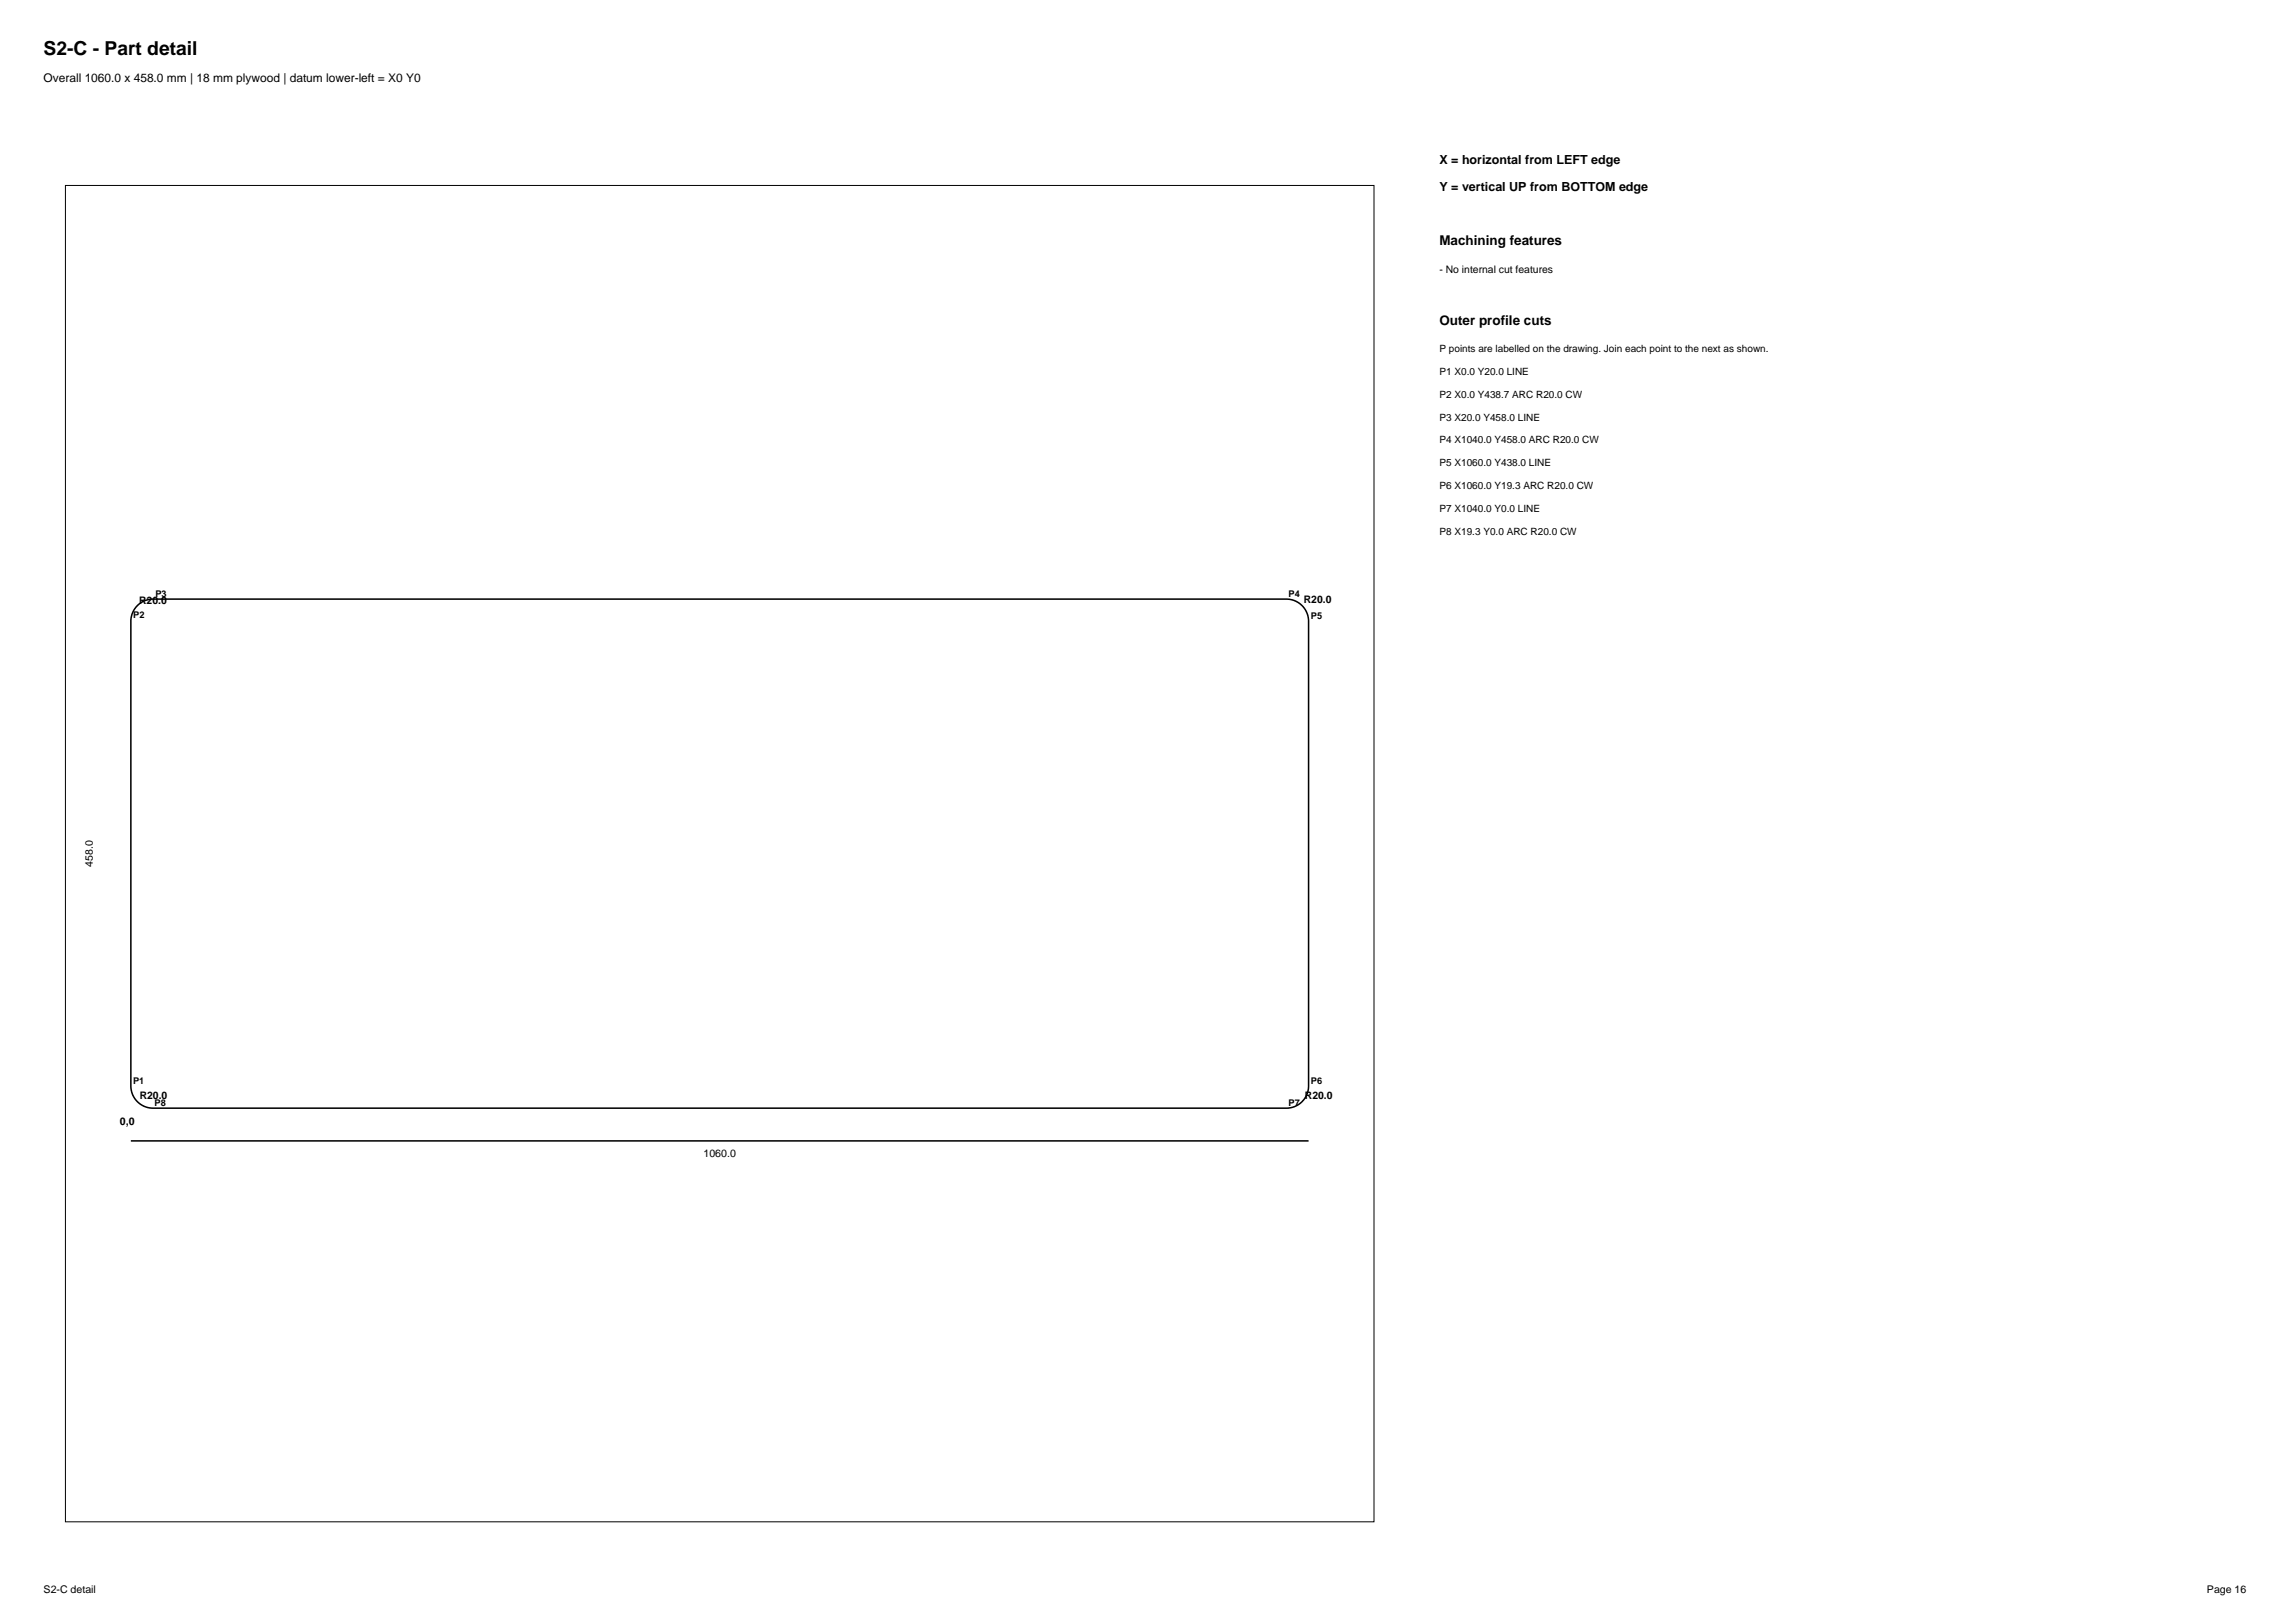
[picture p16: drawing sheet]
<svg xmlns="http://www.w3.org/2000/svg" width="420mm" height="297mm" viewBox="0 0 420 297" stroke-linecap="round" stroke-linejoin="round" font-family="sans-serif">
<defs><g id="words">
<text font-size="3.5" x="8" y="10">S2-C - Part detail</text>
<g font-size="2.5">
<text x="264" y="45">Machining features</text>
<text x="264" y="59.5">Outer profile cuts</text>
</g>
<g font-size="2.3">
<text x="264" y="30">X = horizontal from LEFT edge</text>
<text x="264" y="35">Y = vertical UP from BOTTOM edge</text>
</g>
<text font-size="2.2" x="8" y="15">Overall 1060.0 x 458.0 mm | 18 mm plywood | datum lower-left = X0 Y0</text>
<g font-size="1.9">
<text x="264" y="50">- No internal cut features</text>
<text x="25.5" y="110.7">R20.0</text>
<text x="239.1" y="110.5">R20.0</text>
<text x="17" y="158.9" transform="rotate(-90 17 158.9)">458.0</text>
<text x="25.6" y="201.5">R20.0</text>
<text x="239.3" y="201.4">R20.0</text>
<text x="22" y="206.2">0,0</text>
<text x="129" y="212.2">1060.0</text>
<text x="8" y="292">S2-C detail</text>
<text x="404.8" y="292">Page 16</text>
</g>
<g font-size="1.8">
<text x="264" y="64.5">P points are labelled on the drawing. Join each point to the next as shown.</text>
<text x="264" y="68.7">P1 X0.0 Y20.0 LINE</text>
<text x="264" y="72.9">P2 X0.0 Y438.7 ARC R20.0 CW</text>
<text x="264" y="77.1">P3 X20.0 Y458.0 LINE</text>
<text x="264" y="81.3">P4 X1040.0 Y458.0 ARC R20.0 CW</text>
<text x="264" y="85.5">P5 X1060.0 Y438.0 LINE</text>
<text x="264" y="89.7">P6 X1060.0 Y19.3 ARC R20.0 CW</text>
<text x="264" y="93.9">P7 X1040.0 Y0.0 LINE</text>
<text x="264" y="98.1">P8 X19.3 Y0.0 ARC R20.0 CW</text>
</g>
<g font-size="1.7">
<text x="24.4" y="113.3">P2</text>
<text x="28.5" y="109.4">P3</text>
<text x="236.3" y="109.4">P4</text>
<text x="240.4" y="113.5">P5</text>
<text x="24.4" y="198.7">P1</text>
<text x="28.4" y="202.7">P8</text>
<text x="236.3" y="202.7">P7</text>
<text x="240.4" y="198.8">P6</text>
</g>
</g></defs>
<path d="M12 34h240v245h-240z" fill="none" stroke="#000" stroke-width=".18"/>
<path d="M25.2 111a4.1 4.1 0 0 1 2.9-1.2h207.8a4.1 4.1 0 0 1 4.1 4.1v85.2a4.1 4.1 0 0 1-4.1 4.1h-207.8a4.1 4.1 0 0 1-4.1-4.1v-85.2a4.1 4.1 0 0 1 1.2-2.9zM24 209.2h216" fill="none" stroke="#000" stroke-width=".28"/>
<use href="#words"/>
</svg>
